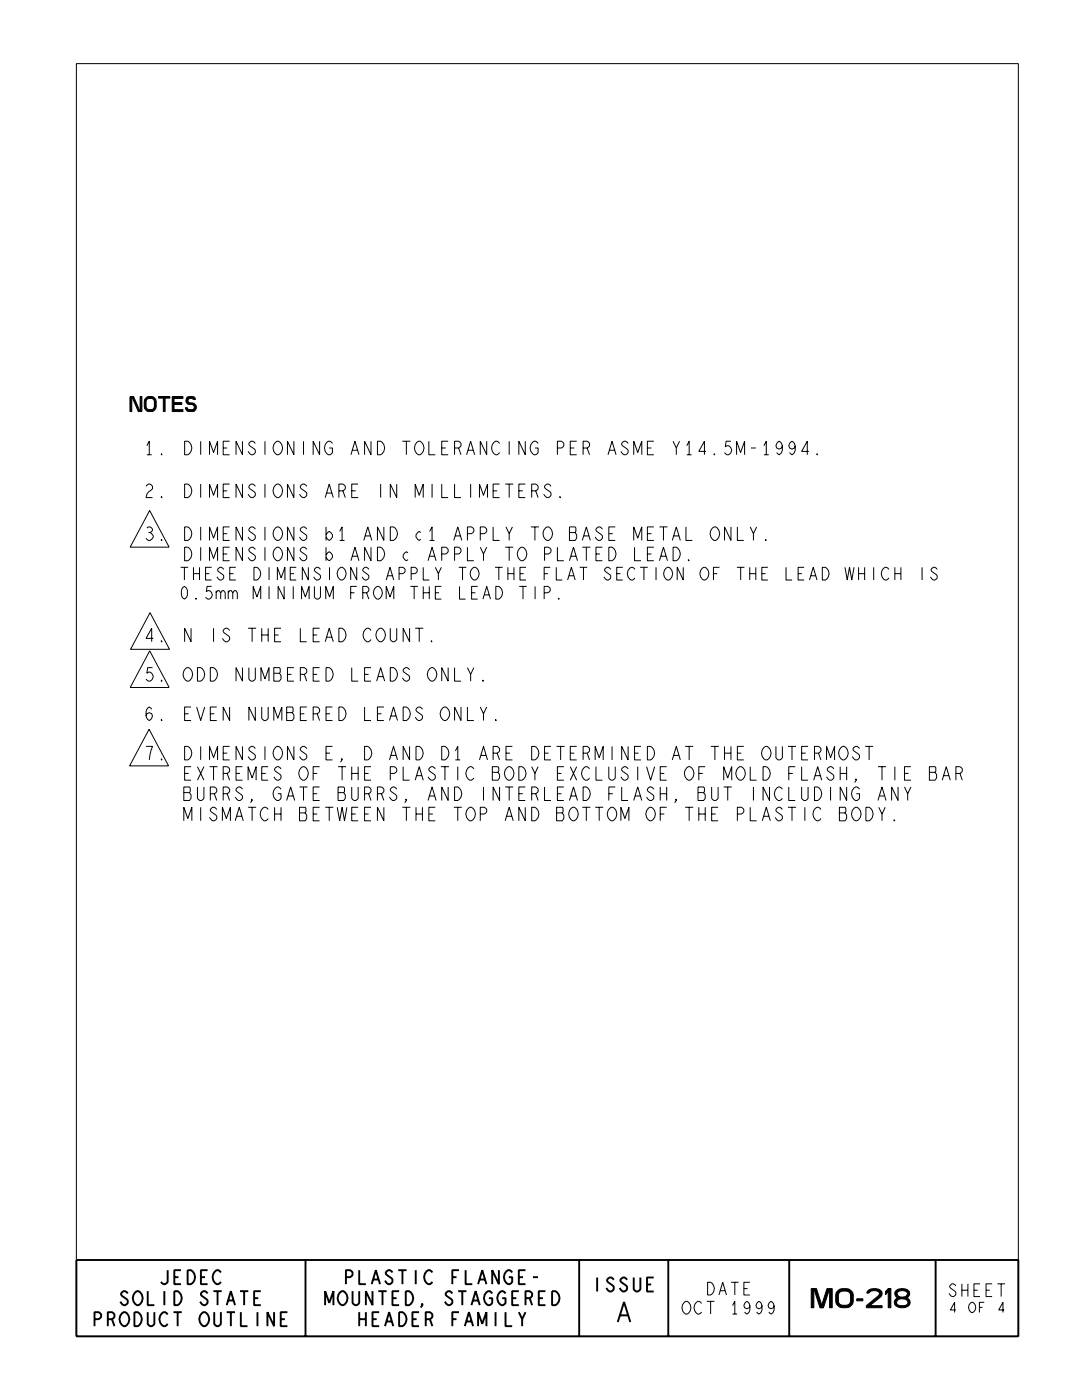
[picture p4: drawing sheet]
<svg xmlns="http://www.w3.org/2000/svg" width="216mm" height="279mm" viewBox="0 0 216 279" stroke-linecap="round" stroke-linejoin="round" font-family="sans-serif">
<g fill="none" stroke="#000" stroke-width=".38">
<path d="M15.2 251.5h188v15.2h-188zM25.5 258.1l-.5-.4a.7 .7 0 0 0-.8 .7l.5 .4a.94 .94 0 0 1 .6 1.4l-.3 .3h-.3l-.7-.7M27 257.9l.3-.2a1.42 1.42 0 0 1 1.2 1.4 1.42 1.42 0 0 1-1.2 1.4 1.6 1.6 0 0 1-.3-2.6zM29.5 257.7v2.8h1.3M32.8 257.7v2.8M33.5 253.5v2.3l-.5 .5h-.4l-.5-.5M34.8 257.7a1.27 1.27 0 0 1 1.5 1.4 1.27 1.27 0 0 1-1.5 1.4zM34.8 254.9h.8M36.1 253.5h-1.3v2.8h1.3M37.4 253.5a1.4 1.4 0 0 1 1.4 2.1l-.7 .7h-.7zM40.1 254.9h.8M41.4 253.5h-1.3v2.8h1.3"/>
<path d="M41.4 258.1l-.5-.4a.7 .7 0 0 0-.8 .7l.5 .4a.94 .94 0 0 1 .7 1.4l-.4 .3a1.05 1.05 0 0 1-1-.7M42.6 257.7h1.6M43.4 257.7v2.8M44.1 254l-.5-.5a1.42 1.42 0 0 0-1.2 1.4 1.42 1.42 0 0 0 1.2 1.4l.5-.5M45.6 259.5h1M47.9 257.7h1.6M48.7 257.7v2.8M50.7 259.1h.8M52 257.7h-1.3v2.8h1.3M61 251.5v15.2M67.9 257.9l.3-.2a1.42 1.42 0 0 1 1.2 1.4 1.42 1.42 0 0 1-1.2 1.4 1.6 1.6 0 0 1-.3-2.6zM69 254.9h.9l.3-.2 .1-.3v-.4l-.1-.3-.3-.2h-.9v2.8"/>
<path d="M70.3 257.7v2.3l.5 .5h.4l.5-.5v-2.3M71.7 253.5v2.8h1.3M74.2 256.3l.8-2.8 .8 2.8M74.3 257.7v2.8l-1.3-2.8v2.8M74.5 255.4h1M75.5 257.7h1.7M76.3 257.7v2.8M78.3 254l-.5-.5a.7 .7 0 0 0-.8 .7l.5 .5a.94 .94 0 0 1 .6 1.4l-.3 .2a1.05 1.05 0 0 1-1-.7M78.3 259.1h.8M79.5 253.5h1.6M79.6 257.7h-1.3v2.8h1.3M80.3 253.5v2.8"/>
<path d="M81 257.7a1.27 1.27 0 0 1 1.5 1.4 1.27 1.27 0 0 1-1.5 1.4zM83 253.5v2.8M86.3 254l-.5-.5a1.42 1.42 0 0 0-1.2 1.4 1.42 1.42 0 0 0 1.2 1.4l.5-.5M90.3 258.1l-.5-.4a.7 .7 0 0 0-.9 .7l.5 .4a.94 .94 0 0 1 .7 1.4l-.3 .3a1.05 1.05 0 0 1-1-.7M90.3 254.9h.8M91.4 257.7h1.7M91.6 253.5h-1.3v2.8M92.2 257.7v2.8M92.9 253.5v2.8h1.3M94.4 259.5h1M95.4 256.3l.8-2.8 .9 2.8M95.7 255.4h1"/>
<path d="M98.2 258.1l-.5-.4a1.42 1.42 0 0 0-1.1 1.4 1.42 1.42 0 0 0 1.1 1.4l.5-.5v-.9h-.6M99.5 253.5v2.8l-1.3-2.8v2.8M100.9 258.1l-.5-.4a1.42 1.42 0 0 0-1.2 1.4 1.42 1.42 0 0 0 1.2 1.4l.5-.5v-.9h-.7M102.2 254l-.5-.5a1.42 1.42 0 0 0-1.2 1.4 1.42 1.42 0 0 0 1.2 1.4l.5-.5v-.9h-.7M102.2 259.1h.8M103.5 257.7h-1.3v2.8h1.3M103.5 254.9h.9M104.9 253.5h-1.4v2.8h1.4M104.9 259.1h.8l.3-.3 .2-.2v-.5l-.2-.2-.3-.2h-.8v2.8M105.7 259.1l.5 1.4M106.3 254.9h1M107.5 259.1h.8"/>
<path d="M108.8 257.7h-1.3v2.8h1.3M110.2 257.7a1.27 1.27 0 0 1 1.5 1.4 1.27 1.27 0 0 1-1.5 1.4zM115.6 251.5v15.2M119.2 255v2.7M122.5 255.4l-.5-.4a.7 .7 0 0 0-.9 .6l.5 .5a.94 .94 0 0 1 .7 1.4l-.3 .2a1.05 1.05 0 0 1-1-.7M125.1 255.4l-.5-.4a.7 .7 0 0 0-.8 .6l.5 .5a.94 .94 0 0 1 .7 1.4l-.4 .2a1.05 1.05 0 0 1-1-.7M126.5 255v2.3l.4 .4h.4l.5-.4v-2.3M129.1 256.3h.8M130.4 255h-1.3v2.7h1.3M133.4 251.5v15.2M157.5 251.5v15.2M186.7 251.5v15.2"/>
<path d="M18.9 263.3h.8l.3-.3 .2-.2v-.5l-.2-.2-.3-.2h-.8v2.8M21.5 263.3h.8l.4-.3 .1-.2v-.5l-.1-.2-.4-.2h-.8v2.8M22.3 263.3l.5 1.4M24.3 262.1l.4-.2a1.42 1.42 0 0 1 1.1 1.4 1.42 1.42 0 0 1-1.1 1.4 1.6 1.6 0 0 1-.4-2.6zM26.8 261.9a1.27 1.27 0 0 1 1.5 1.4 1.27 1.27 0 0 1-1.5 1.4zM29.5 261.9v2.3l.5 .5h.3l.5-.5v-2.3M33.5 262.3l-.5-.4a1.42 1.42 0 0 0-1.2 1.4 1.42 1.42 0 0 0 1.2 1.4l.5-.5M34.6 261.9h1.7M35.4 261.9v2.8M40.3 262.1l.3-.2a1.42 1.42 0 0 1 1.2 1.4 1.42 1.42 0 0 1-1.2 1.4 1.6 1.6 0 0 1-.3-2.6zM42.7 261.9v2.3l.5 .5h.4l.5-.5v-2.3M45.2 260.5l.9-2.8 .8 2.8"/>
<path d="M45.2 261.9h1.7M46.1 261.9v2.8M48.1 261.9v2.8h1.3M51.4 261.9v2.8M54.7 261.9v2.8l-1.3-2.8v2.8M56 263.3h.8M57.3 261.9h-1.3v2.8h1.3M64.9 260.5v-2.8l.8 2.3 .8-2.3v2.8M71.7 263.3h1.3M71.7 261.9v2.8M73 261.9v2.8M74.3 263.3h.9"/>
<path d="M75.7 261.9h-1.4v2.8h1.4M76.8 264.7l.8-2.8 .9 2.8M77.2 263.7h.9M79.6 261.9a1.27 1.27 0 0 1 1.5 1.4 1.27 1.27 0 0 1-1.5 1.4zM82.3 263.3h.8M83.6 261.9h-1.3v2.8h1.3M84.3 260.5l-.2-.3h.2v.3l-.3 .4M84.9 263.3h.9l.3-.3 .2-.2v-.5l-.2-.2-.3-.2h-.9v2.8M85.8 263.3l.5 1.4M90.3 263.3h.8M91.6 261.9h-1.3v2.8M92.7 264.7l.9-2.8 .8 2.8"/>
<path d="M93.1 263.7h1M94.1 260.5l.8-2.8 .8 2.8M95.4 264.7v-2.8l.8 2.3 .9-2.3v2.8M98.9 261.9v2.8M100.9 261.9v2.8h1.3M103.5 261.9l.7 1.4v1.4M104.9 261.9l-.7 1.4M123.3 263.8l1.2-4 1.3 4M123.8 262.5h1.5"/>
</g>
<g fill="none" stroke="#000" stroke-width=".2">
<path d="M15.2 12.7h188v254h-188zM29.1 97.1l.5-.5h.3l.5 .5v.4l-.8 .7-.3 .4-.2 .7h1.3M29.3 89l.5-.9v2.7M29.3 90.8h1M32.2 90.5l.1 .3h-.1zM32.2 99.1l.1 .2h-.1zM36.8 88.1a1.35 1.35 0 0 1 1.4 .7 1.35 1.35 0 0 1-.2 1.5l-.5 .5h-.7zM36.8 96.6a1.35 1.35 0 0 1 1.3 2l-.6 .7h-.7zM40 88.1v2.7M40 96.6v2.7M41.8 90.8v-2.7l.8 2.2 .8-2.2v2.7M41.8 99.3v-2.7l.8 2.3 .8-2.3v2.7"/>
<path d="M44.5 89.4h.8M44.5 98h.8M45.8 88.1h-1.3v2.7h1.3M45.8 96.6h-1.3v2.7h1.3M48.4 88.1v2.7l-1.3-2.7v2.7M48.4 96.6v2.7l-1.3-2.7v2.7M50.9 88.5l-.4-.4a.67 .67 0 0 0-.8 .6l1.2 1.2v.4l-.4 .5a1.02 1.02 0 0 1-1-.7M50.9 97.1l-.4-.5a.67 .67 0 0 0-.8 .7l.4 .4a.91 .91 0 0 1 .7 1.4l-.3 .2h-.4l-.6-.7M52.9 88.1v2.7M52.9 96.6v2.7M55 88.3l.3-.2h.3a1.43 1.43 0 0 1 .8 1.4 1.43 1.43 0 0 1-1.1 1.3 1.55 1.55 0 0 1-.3-2.5zM55 96.8l.3-.2a1.37 1.37 0 0 1 1.1 1.4 1.37 1.37 0 0 1-1.1 1.3 1.55 1.55 0 0 1-.3-2.5z"/>
<path d="M58.6 88.1v2.7l-1.2-2.7v2.7M58.6 96.6v2.7l-1.2-2.7v2.7M60.6 88.1v2.7M61.2 97.1l-.5-.5a.67 .67 0 0 0-.8 .7l1.3 1.1v.5l-.5 .4a1.02 1.02 0 0 1-.9-.7M63.8 88.1v2.7l-1.3-2.7v2.7M64.9 99.3l.8-2.7 .8 2.7M65.2 98.4h1M66.3 88.5l-.4-.4a1.37 1.37 0 0 0-1.2 1.3 1.37 1.37 0 0 0 1.2 1.4l.4-.5v-.9h-.6M67.6 98h.8l.3-.3 .2-.2v-.4l-.2-.3-.3-.2h-.8v2.7M68.4 98l.5 1.3M70 90.8l.8-2.7 .8 2.7M70.2 98h.8"/>
<path d="M70.3 89.9h1M71.5 96.6h-1.3v2.7h1.3M74 88.1v2.7l-1.3-2.7v2.7M75.3 88.1a1.35 1.35 0 0 1 1.3 2l-.6 .7h-.7zM76 96.6v2.7M79.2 96.6v2.7l-1.3-2.7v2.7M80.3 88.1h1.6M81.1 88.1v2.7M82.8 99.3v-2.7l.8 2.3 .9-2.3v2.7M83.2 88.3l.3-.2a1.37 1.37 0 0 1 1.1 1.3 1.37 1.37 0 0 1-1.1 1.4 1.55 1.55 0 0 1-.3-2.5zM85.6 88.1v2.7h1.3M86.2 96.6v2.7"/>
<path d="M88.1 96.6v2.7h1.3M88.1 89.4h.8M89.4 88.1h-1.3v2.7h1.3M90.7 89.4h.8l.3-.2 .2-.2v-.5l-.2-.2-.3-.2h-.8v2.7M90.7 96.6v2.7h1.3M91.5 89.4l.5 1.4M93.1 90.8l.8-2.7 .8 2.7M93.4 89.9h1M93.9 96.6v2.7M95.7 99.3v-2.7l.8 2.3 .8-2.3v2.7M97.1 88.1v2.7l-1.3-2.7v2.7M98.4 98h.8"/>
<path d="M99.7 88.5l-.5-.4a1.37 1.37 0 0 0-1.1 1.3 1.37 1.37 0 0 0 1.1 1.4l.5-.5M99.7 96.6h-1.3v2.7h1.3M100.8 96.6h1.6M101.6 88.1v2.7M101.6 96.6v2.7M103.5 98h.8M104.8 88.1v2.7l-1.3-2.7v2.7M104.8 96.6h-1.3v2.7h1.3M106.1 98h.8l.3-.3 .2-.2v-.4l-.2-.3-.3-.2h-.8v2.7M106.9 98l.5 1.3M107.4 88.5l-.5-.4a1.37 1.37 0 0 0-1.1 1.3 1.37 1.37 0 0 0 1.1 1.4l.5-.5v-.9h-.7M109.9 97.1l-.4-.5a.67 .67 0 0 0-.8 .7l1.2 1.1v.5l-.4 .4a1.02 1.02 0 0 1-1-.7"/>
<path d="M111.2 89.4h.8l.3-.2 .2-.2v-.5l-.2-.2-.3-.2h-.8v2.7M111.7 99.1l.2 .2h-.2zM113.8 89.4h.8M115.1 88.1h-1.3v2.7h1.3M116.4 89.4h.8l.3-.2 .1-.2v-.5l-.1-.2-.3-.2h-.8v2.7M117.2 89.4l.4 1.4M121.3 90.8l.8-2.7 .8 2.7M121.6 89.9h1M125.3 88.5l-.4-.4a.67 .67 0 0 0-.9 .6l.5 .5a.91 .91 0 0 1 .7 1.3l-.3 .3h-.4l-.6-.7M126.5 90.8v-2.7l.8 2.2 .8-2.2v2.7M129.2 89.4h.8M130.5 88.1h-1.3v2.7h1.3"/>
<path d="M134.3 88.1l.6 1.3v1.4M135.6 88.1l-.7 1.3M137 89l.5-.9v2.7M137 90.8h1M140.9 90.1h-1.5l1.2-2v2.7M142.5 90.5l.1 .3h-.1zM145.9 88.1h-1l-.2 1.1 .3-.2a.9 .9 0 0 1 1 .9 .9 .9 0 0 1-1 .9l-.4-.5M147 90.8v-2.7l.8 2.2 .8-2.2v2.7M149.9 89.4h.9M152.4 89l.5-.9v2.7M152.4 90.8h1M156.1 89l-.1 .4-.5 .2-.5-.2a.98 .98 0 0 1 .5-1.3l.3 .2a1.71 1.71 0 0 1-.3 2.5l-.5-.5"/>
<path d="M158.7 89l-.2 .4-.5 .2-.4-.2a.98 .98 0 0 1 .4-1.3l.4 .2a1.71 1.71 0 0 1-.4 2.5l-.4-.5M161.4 90.1h-1.4l1.1-2v2.7M163 90.5l.2 .3h-.2zM29.3 105.4l.3-.2a.67 .67 0 0 1 .8 .6l-.5 .5a.78 .78 0 0 1 .6 1.1 .78 .78 0 0 1-1.2 .2l-.2-.2M29.6 106.3h.3M32.2 107.6l.1 .3h-.1zM33.7 109.2h-7.7l3.9-7.3 3.9 7.3M36 113.2h1.5M36.5 117.2l.3-.2 .3 .2a1.61 1.61 0 0 1-.3 2.4l-.3-.2a1.76 1.76 0 0 1 0-2.2zM36.8 113.2v2.6M36.8 105.2a1.36 1.36 0 0 1 1.4 .7 1.36 1.36 0 0 1-.2 1.5l-.5 .5h-.7zM36.8 109.2a1.35 1.35 0 0 1 1.4 .8 1.35 1.35 0 0 1-.2 1.5l-.5 .4h-.7z"/>
<path d="M38.6 113.2v2.6M38.6 114.5h1.2M39.1 119.4l.1 .2h-.1zM39.8 113.2v2.6M40 105.2v2.7M40 109.2v2.7M41 114.5h.8M41.8 107.9v-2.7l.8 2.2 .8-2.2v2.7M41.8 111.9v-2.7l.8 2.3 .8-2.3v2.7M42.2 113.2h-1.2v2.6h1.2M42.2 117h-.9l-.1 1.1 .3-.2a.85 .85 0 0 1 .9 .8 .85 .85 0 0 1-.9 .9l-.5-.5M43.1 118.3l.3-.4h.3l.3 .4v1.3"/>
<path d="M43.1 117.9v1.7M44 118.3l.3-.4h.3l.3 .4v1.3M44.5 106.5h.8M44.5 110.6h.8M44.6 113.6l-.4-.4a.63 .63 0 0 0-.8 .7l.5 .4a.86 .86 0 0 1 .6 1.2l-.3 .3a.96 .96 0 0 1-.9-.7M45.5 118.3l.3-.4h.3l.3 .4v1.3M45.5 117.9v1.7M45.8 105.2h-1.3v2.7h1.3M45.8 109.2h-1.3v2.7h1.3M45.8 114.5h.8M46.4 118.3l.3-.4h.4l.3 .4v1.3M47.1 113.2h-1.3v2.6h1.3"/>
<path d="M48.4 105.2v2.7l-1.3-2.7v2.7M48.4 109.2v2.7l-1.3-2.7v2.7M50.5 119.6v-2.6l.8 2.1 .7-2.1v2.6M50.7 113.2a1.27 1.27 0 0 1 1.3 1.3 1.27 1.27 0 0 1-1.3 1.3zM50.9 105.6l-.4-.4a.67 .67 0 0 0-.8 .6l1.2 1.2v.4l-.4 .5a1.02 1.02 0 0 1-1-.7M50.9 109.7l-.4-.5a.67 .67 0 0 0-.8 .7l1.2 1.1v.5l-.4 .4a1.02 1.02 0 0 1-1-.7M52.9 105.2v2.7M52.9 109.2v2.7M53.7 113.2v2.6M53.7 117v2.6M55 105.4l.3-.2a1.37 1.37 0 0 1 1.1 1.3 1.37 1.37 0 0 1-1.1 1.4 1.55 1.55 0 0 1-.3-2.5zM55 109.4l.3-.2a1.37 1.37 0 0 1 1.1 1.4 1.37 1.37 0 0 1-1.1 1.3 1.55 1.55 0 0 1-.3-2.5z"/>
<path d="M55.3 115.8v-2.6l.8 2.1 .8-2.1v2.6M56.7 117v2.6l-1.2-2.6v2.6M57.9 114.5h.8M58.5 117v2.6M58.6 105.2v2.7l-1.2-2.7v2.7M58.6 109.2v2.7l-1.2-2.7v2.7M59.1 113.2h-1.2v2.6h1.2M60.2 119.6v-2.6l.7 2.1 .8-2.1v2.6M61.2 105.6l-.5-.4a.67 .67 0 0 0-.8 .6l1.1 .9 .2 .3v.4l-.5 .5h-.3l-.6-.7M61.2 109.7l-.5-.5a.67 .67 0 0 0-.8 .7l.5 .4a.91 .91 0 0 1 .6 1.4l-.3 .2h-.3l-.6-.7M61.5 113.2v2.6l-1.2-2.6v2.6M62.7 117v2.1l.5 .5h.3l.4-.5v-2.1"/>
<path d="M63.9 113.6l-.4-.4a.63 .63 0 0 0-.8 .7l.5 .4a.86 .86 0 0 1 .6 1.2l-.3 .3a.96 .96 0 0 1-.9-.7M65 119.6v-2.6l.8 2.1 .7-2.1v2.6M65.1 106.7l.6-.6 .6 .6v.5l-.6 .7-.6-.7M65.1 110.8l.6-.7 .6 .7v.4l-.6 .7-.6-.7M65.1 105.2v2.7M65.1 109.2v2.7M65.8 113.2v2.6M67.7 113.4l.3-.2a1.29 1.29 0 0 1 1.1 1.3 1.29 1.29 0 0 1-1.1 1.3 1.46 1.46 0 0 1-.3-2.4zM67.8 106.1l.5-.9v2.7M67.8 107.9h.9M70 118.3h.7M70 111.9l.8-2.7 .8 2.7"/>
<path d="M70.3 111h1M71.2 113.2v2.6l-1.2-2.6v2.6M71.2 117h-1.2v2.6M72.4 118.3h.7l.3-.2 .2-.2-.2-.7-.3-.2h-.7v2.6M72.6 107.9l.8-2.7 .8 2.7M72.9 107h1M73.1 118.3l.5 1.3M73.6 113.6l-.5-.4a.63 .63 0 0 0-.7 .7l.4 .4a.86 .86 0 0 1 .6 1.2l-.3 .3a.96 .96 0 0 1-.9-.7M74 109.2v2.7l-1.3-2.7v2.7M75 117.2l.3-.2a1.29 1.29 0 0 1 1 1.3 1.29 1.29 0 0 1-1 1.3 1.46 1.46 0 0 1-.3-2.4zM75.3 109.2a1.3 1.3 0 0 1 1.3 .6 1.3 1.3 0 0 1 0 1.4l-.6 .7h-.7zM76.6 105.2v2.7l-1.3-2.7v2.7"/>
<path d="M77.1 115.8l.7-2.6 .8 2.6M77.1 119.6v-2.6l.7 2.1 .8-2.1v2.6M77.4 114.9h.9M77.9 105.2a1.35 1.35 0 0 1 1.3 2l-.7 .7h-.6zM79.6 114.5h.8l.3-.2 .1-.2-.1-.7-.3-.2h-.8v2.6M81.4 110.3l-.3-.2-.7 .7v.4l.4 .5 .3 .2 .3-.2M81.9 117h1.5M82 114.5h.8l.3-.2 .1-.2-.1-.7-.3-.2h-.8v2.6M82.6 117v2.6M84 106.3l-.4-.2-.6 .6v.5l.3 .4 .3 .3 .4-.3M84.5 113.2v2.6h1.2M84.5 118.3h1.2"/>
<path d="M84.5 117v2.6M85.4 111.9l.8-2.7 .8 2.7M85.7 117v2.6M85.7 106.1l.5-.9v2.7M85.7 107.9h1M85.7 111h1M86.9 113.2l.6 1.3v1.3M86.9 118.3h.7M88.1 117h-1.2v2.6h1.2M88.1 113.2l-.6 1.3M88.1 110.6h.8l.4-.3 .1-.2v-.4l-.1-.3-.4-.2h-.8v2.7M90.5 107.9l.8-2.7 .8 2.7"/>
<path d="M90.7 110.6h.8l.3-.3 .2-.2v-.4l-.2-.3-.3-.2h-.8v2.7M90.9 107h.9M91.5 113.2h1.5M91.7 117v2.6h1.2M92.3 113.2v2.6M93.3 106.5h.8l.3-.2 .2-.2v-.5l-.2-.2-.3-.2h-.8v2.7M93.3 109.2v2.7h1.3M94.1 118.3h.8M94.3 113.4l.3-.2a1.29 1.29 0 0 1 1 1.3 1.29 1.29 0 0 1-1 1.3 1.46 1.46 0 0 1-.3-2.4zM95.3 117h-1.2v2.6h1.2M95.8 106.5h.8l.4-.2 .1-.2v-.5l-.1-.2-.4-.2h-.8v2.7M95.8 109.2l.7 1.4v1.3"/>
<path d="M96.4 119.6l.7-2.6 .8 2.6M96.7 118.7h.9M97.1 109.2l-.6 1.4M98.4 105.2v2.7h1.3M98.8 113.2h1.5M98.9 117a1.27 1.27 0 0 1 1.4 1.3 1.27 1.27 0 0 1-1.4 1.3zM99.5 113.2v2.6M100.8 109.2h1.6M101 105.2l.6 1.3v1.4M101.3 114.5h1.3M101.3 113.2v2.6M101.6 109.2v2.7"/>
<path d="M102.2 105.2l-.6 1.3M102.6 113.2v2.6M103.6 117h1.5M103.7 109.4l.3-.2h.3a1.43 1.43 0 0 1 .9 1.5 1.43 1.43 0 0 1-1.2 1.2 1.55 1.55 0 0 1-.3-2.5zM103.8 114.5h.7M104.4 117v2.6M105 113.2h-1.2v2.6h1.2M105.9 105.2h1.6M106.7 105.2v2.7M106.8 117v2.6M108.6 118.3h.7l.3-.2 .2-.2-.2-.7-.3-.2h-.7v2.6M108.6 114.5h.7"/>
<path d="M108.7 110.6h.8l.3-.3 .1-.2v-.4l-.1-.3-.3-.2h-.8v2.7M108.8 105.4l.3-.2a1.37 1.37 0 0 1 1.2 1.3 1.37 1.37 0 0 1-1.2 1.4 1.55 1.55 0 0 1-.3-2.5zM109.8 113.2h-1.2v2.6M111 113.2v2.6h1.2M111.2 109.2v2.7h1.3M111.4 119.4l.2 .2h-.2zM113.3 115.8l.7-2.6 .8 2.6M113.6 114.9h.9M113.6 105.2h1.2l.1 .2v.7l-.1 .2 .3 .4v.7l-.3 .5h-1.2zM113.6 111.9l.8-2.7 .8 2.7M113.6 106.3h1.2M113.9 111h1"/>
<path d="M115.7 113.2h1.5M116.2 107.9l.8-2.7 .8 2.7M116.2 109.2h1.6M116.4 113.2v2.6M116.5 107h1M117 109.2v2.7M118.9 110.6h.8M120.2 105.6l-.5-.4a.67 .67 0 0 0-.8 .6l.5 .5a.91 .91 0 0 1 .6 1.3l-.3 .3h-.3l-.6-.7M120.2 109.2h-1.3v2.7h1.3M121.5 109.2a1.35 1.35 0 0 1 1.3 .8 1.35 1.35 0 0 1-.2 1.5l-.5 .4h-.6zM121.5 106.5h.8M121.9 113.6l-.5-.4a.63 .63 0 0 0-.8 .7l.5 .4a.86 .86 0 0 1 .6 1.2l-.3 .3a.96 .96 0 0 1-.9-.7"/>
<path d="M122.8 105.2h-1.3v2.7h1.3M123.1 114.5h.7M124.3 113.2h-1.2v2.6h1.2M126.5 107.9v-2.7l.8 2.2 .8-2.2v2.7M126.6 109.2v2.7h1.3M126.7 113.6l-.5-.4a1.29 1.29 0 0 0-1 1.3 1.29 1.29 0 0 0 1 1.3l.5-.5M127.7 113.2h1.5M128.5 113.2v2.6M129.2 106.5h.8M129.2 110.6h.8M130.5 105.2h-1.3v2.7h1.3M130.5 109.2h-1.3v2.7h1.3"/>
<path d="M130.9 113.2v2.6M131.6 111.9l.8-2.7 .8 2.7M131.6 105.2h1.6M131.9 111h1M132.4 105.2v2.7M132.9 113.4l.3-.2a1.29 1.29 0 0 1 1 1.3 1.29 1.29 0 0 1-1 1.3 1.46 1.46 0 0 1-.3-2.4zM134.1 107.9l.8-2.7 .9 2.7M134.3 109.2a1.35 1.35 0 0 1 1.3 .8 1.35 1.35 0 0 1-.2 1.5l-.5 .4h-.6zM134.5 107h.9M136.3 113.2v2.6l-1.2-2.6v2.6M136.9 105.2v2.7h1.3M137.4 111.7l.1 .2h-.1z"/>
<path d="M140.1 113.4l.3-.2a1.29 1.29 0 0 1 1.1 1.3 1.29 1.29 0 0 1-1.1 1.3 1.46 1.46 0 0 1-.3-2.4zM142.2 105.4l.3-.2a1.37 1.37 0 0 1 1.1 1.3 1.37 1.37 0 0 1-1.1 1.4 1.55 1.55 0 0 1-.3-2.5zM142.4 114.5h.7M143.6 113.2h-1.2v2.6M145.9 105.2v2.7l-1.3-2.7v2.7M147 113.2h1.5M147.1 105.2v2.7h1.3M147.8 113.2v2.6M149.6 114.5h1.2M149.6 113.2v2.6M149.7 105.2l.6 1.3v1.4M150.8 113.2v2.6"/>
<path d="M151 105.2l-.7 1.3M152 114.5h.8M152.7 107.6l.2 .3h-.2zM153.2 113.2h-1.2v2.6h1.2M156.8 113.2v2.6h1.2M159.3 114.5h.7M160.5 113.2h-1.2v2.6h1.2M161.5 115.8l.8-2.6 .7 2.6M161.8 114.9h.9M164.1 113.2a1.27 1.27 0 0 1 1.3 1.3 1.27 1.27 0 0 1-1.3 1.3zM168.6 113.2l.5 2.6 .4-2.6 .5 2.6 .4-2.6M171.3 114.5h1.2"/>
<path d="M171.3 113.2v2.6M172.5 113.2v2.6M174.3 113.2v2.6M177.4 113.6l-.5-.4a1.29 1.29 0 0 0-1.1 1.3 1.29 1.29 0 0 0 1.1 1.3l.5-.5M178.6 114.5h1.2M178.6 113.2v2.6M179.8 113.2v2.6M184 113.2v2.6M187 113.6l-.4-.4a.63 .63 0 0 0-.8 .7l.5 .4a.86 .86 0 0 1 .6 1.2l-.3 .3a.96 .96 0 0 1-1-.7M30.4 133.2h-.9l-.2 1.2 .3-.3a.9 .9 0 0 1 1 .9 .9 .9 0 0 1-1 .9l-.5-.4M30.6 127.4h-1.5l1.2-2v2.7M32.2 127.9l.1 .2h-.1z"/>
<path d="M32.2 135.7l.1 .2h-.1zM33.7 137.2h-7.7l3.9-7.3 3.9 7.3M33.8 129.6h-7.7l3.8-7.3 3.9 7.3M37 133.5l.3-.3h.3a1.43 1.43 0 0 1 .9 1.5 1.43 1.43 0 0 1-1.2 1.2 1.55 1.55 0 0 1-.3-2.4zM38.1 125.4v2.7l-1.3-2.7v2.7M39.4 133.2a1.35 1.35 0 0 1 1.3 2.1l-.7 .6h-.6zM42 133.2a1.35 1.35 0 0 1 1.3 2.1l-.7 .6h-.6zM42.6 125.4v2.7M45.8 125.8l-.5-.4a.67 .67 0 0 0-.8 .7l1.2 .9 .1 .2v.4l-.5 .5h-.3l-.6-.7M48.4 133.2v2.7l-1.3-2.7v2.7M49.5 125.4h1.6M49.7 133.2v2.3l.4 .4h.4l.4-.4v-2.3"/>
<path d="M50.3 125.4v2.7M52.1 135.9v-2.7l.8 2.3 .8-2.3v2.7M52.2 125.4v2.7M52.2 126.7h1.3M53.5 125.4v2.7M54.6 133.2h1.2l.1 .3v.6l-.1 .3 .3 .4v.7l-.3 .4h-1.2zM54.6 134.4h1.2M54.8 126.7h.8M56.1 125.4h-1.3v2.7h1.3M57.4 134.6h.8M58.6 133.2h-1.2v2.7h1.2M59.9 125.4v2.7h1.3"/>
<path d="M59.9 134.6h.8l.3-.2 .2-.3v-.4l-.2-.2-.3-.3h-.8v2.7M60.7 134.6l.5 1.3M62.5 126.7h.8M62.5 134.6h.8M63.8 125.4h-1.3v2.7h1.3M63.8 133.2h-1.3v2.7h1.3M64.9 128.1l.8-2.7 .8 2.7M65.1 133.2a1.35 1.35 0 0 1 1.2 2.1l-.6 .6h-.6zM65.2 127.2h1M67.6 125.4a1.35 1.35 0 0 1 1.3 .7 1.35 1.35 0 0 1-.2 1.5l-.4 .5h-.7zM70.2 133.2v2.7h1.3M72.7 134.6h.8"/>
<path d="M74 125.8l-.5-.4a1.37 1.37 0 0 0-1.1 1.3 1.37 1.37 0 0 0 1.1 1.4l.5-.5M74 133.2h-1.3v2.7h1.3M75.2 135.9l.8-2.7 .8 2.7M75.5 125.6l.3-.2h.3a1.43 1.43 0 0 1 .8 1.4 1.43 1.43 0 0 1-1.1 1.3 1.55 1.55 0 0 1-.3-2.5zM75.5 135h.9M77.9 125.4v2.2l.5 .5h.3l.5-.5v-2.2M77.9 133.2a1.35 1.35 0 0 1 1.3 2.1l-.7 .6h-.6zM81.7 125.4v2.7l-1.3-2.7v2.7M81.7 133.7l-.5-.5a.67 .67 0 0 0-.8 .7l1.3 1.1v.5l-.5 .4a1.02 1.02 0 0 1-.9-.6M82.8 125.4h1.7M83.6 125.4v2.7M85.7 133.5l.4-.3a1.37 1.37 0 0 1 1.1 1.4 1.37 1.37 0 0 1-1.1 1.3 1.55 1.55 0 0 1-.4-2.4z"/>
<path d="M86.1 127.9l.1 .2h-.1zM89.4 133.2v2.7l-1.3-2.7v2.7M90.7 133.2v2.7h1.3M93.3 133.2l.6 1.4v1.3M94.6 133.2l-.7 1.4M96.3 135.7l.2 .2h-.2zM29.1 149h1.3l-.3 .9-.3 1.8M29.7 145.5l3.9 7.3h-7.7zM30.3 141.5l-.5-.4-.3 .2a1.71 1.71 0 0 0 .3 2.5 .98 .98 0 0 0 .5-1.4l-.5-.2-.5 .2-.2 .5M32.2 143.6l.1 .2h-.1zM32.2 151.4l.1 .3h-.1zM36.7 157.1h1.1l.2 .2v.7l-.2 .2 .3 .4v.7l-.3 .5h-1.1z"/>
<path d="M36.7 158.2h1.1M36.8 149a1.36 1.36 0 0 1 1.4 .7 1.36 1.36 0 0 1-.2 1.5l-.5 .5h-.7zM36.8 142.4h.8M36.8 154.4h.8M38.1 141.1h-1.3v2.7h1.3M38.1 153h-1.3v2.7h1.3M39.2 141.1l.8 2.7 .8-2.7M39.4 157.1v2.2l.5 .5h.3l.5-.5v-2.2M39.4 153l1.3 2.7M40 149v2.7M40.7 153l-1.3 2.7M41.8 151.7v-2.7l.8 2.2 .8-2.2v2.7"/>
<path d="M41.8 153h1.6M42 158.4h.8l.3-.2 .2-.2v-.5l-.2-.2-.3-.2h-.8v2.7M42 142.4h.8M42.6 153v2.7M42.8 158.4l.5 1.4M43.3 141.1h-1.3v2.7h1.3M44.5 154.4h.8l.4-.3 .1-.2v-.4l-.1-.3-.4-.2h-.8v2.7M44.5 158.4h.8l.4-.2 .1-.2v-.5l-.1-.2-.4-.2h-.8v2.7M44.5 150.3h.8M45.3 154.4l.5 1.3M45.3 158.4l.5 1.4M45.8 141.1v2.7l-1.3-2.7v2.7"/>
<path d="M45.8 149h-1.3v2.7h1.3M47.1 154.4h.8M48.4 149v2.7l-1.3-2.7v2.7M48.4 153h-1.3v2.7h1.3M48.4 157.5l-.5-.4a.67 .67 0 0 0-.8 .6l.5 .5a.91 .91 0 0 1 .6 1.3l-.3 .3h-.3l-.7-.7M49.5 155.7v-2.7l.8 2.3 .8-2.3v2.7M50.3 159.8l-.2-.3h.2v.3l-.3 .4M50.9 141.1v2.7l-1.2-2.7v2.7M50.9 149.4l-.4-.4a.67 .67 0 0 0-.8 .6l1.2 1.2v.4l-.4 .5a1.02 1.02 0 0 1-1-.7M52.2 141.1v2.2l.5 .5h.3l.5-.5v-2.2M52.2 154.4h.8M52.9 149v2.7"/>
<path d="M53.5 153h-1.3v2.7h1.3M54.6 143.8v-2.7l.8 2.2 .8-2.2v2.7M55 149.2l.3-.2a1.37 1.37 0 0 1 1.1 1.3 1.37 1.37 0 0 1-1.1 1.4 1.55 1.55 0 0 1-.3-2.5zM56.1 153.5l-.5-.5a.67 .67 0 0 0-.8 .7l1.3 1.1v.5l-.5 .4a1.02 1.02 0 0 1-1-.7M56.1 157.5l-.5-.4a1.37 1.37 0 0 0-1.1 1.3 1.37 1.37 0 0 0 1.1 1.4l.5-.5v-.9h-.7M57.2 141.1h1.1l.2 .2v.7l-.2 .2 .3 .5v.6l-.3 .5h-1.1zM57.2 159.8l.8-2.7 .8 2.7M57.2 142.2h1.1M57.5 158.9h1M58.6 149v2.7l-1.2-2.7v2.7M59.8 157.1h1.6M59.9 142.4h.8"/>
<path d="M60.1 153.2l.3-.2a1.37 1.37 0 0 1 1.1 1.4 1.37 1.37 0 0 1-1.1 1.3 1.55 1.55 0 0 1-.3-2.5zM60.6 157.1v2.7M61.2 141.1h-1.3v2.7h1.3M61.2 149.4l-.5-.4a.67 .67 0 0 0-.8 .6l.5 .5a.91 .91 0 0 1 .6 1.3l-.3 .3h-.3l-.6-.7M62.5 142.4h.8l.3-.2 .2-.2v-.5l-.2-.2-.3-.2h-.8v2.7M62.5 154.4h.8M62.5 158.4h.8M63.3 142.4l.5 1.4M63.8 153h-1.3v2.7M63.8 157.1h-1.3v2.7h1.3M65.1 142.4h.8M65.1 150.3h.8"/>
<path d="M66.3 141.1h-1.2v2.7h1.2M66.3 149h-1.2v2.7h1.2M67.5 157.1h1.1l.1 .2v.7l-.1 .2 .3 .4v.7l-.3 .5h-1.1zM67.5 153h1.6M67.5 158.2h1.1M67.6 141.1a1.35 1.35 0 0 1 1.3 .7 1.35 1.35 0 0 1-.2 1.5l-.4 .5h-.7zM68.3 151.7l-.2-.3h.2v.3l-.4 .4M68.3 153v2.7M70.2 157.1v2.2l.5 .5h.3l.5-.5v-2.2M70.2 154.4h1.3M70.2 153v2.7M71.5 153v2.7"/>
<path d="M72.7 141.1v2.7h1.3M72.7 149a1.36 1.36 0 0 1 1.4 .7 1.36 1.36 0 0 1-.2 1.5l-.5 .5h-.7zM72.7 158.4h.8l.4-.2 .1-.2v-.5l-.1-.2-.4-.2h-.8v2.7M72.7 154.4h.8M73.5 158.4l.5 1.4M74 153h-1.3v2.7h1.3M75.3 158.4h.8l.3-.2 .2-.2v-.5l-.2-.2-.3-.2h-.8v2.7M75.3 142.4h.8M76.1 158.4l.5 1.4M76.6 141.1h-1.3v2.7h1.3M77.7 143.8l.8-2.7 .8 2.7M77.7 151.7l.8-2.7 .8 2.7"/>
<path d="M77.9 154.4h.8l.3-.3 .2-.2v-.4l-.2-.3-.3-.2h-.8v2.7M78 142.9h1M78 150.8h1M79.2 157.5l-.5-.4a.67 .67 0 0 0-.8 .6l.5 .5a.91 .91 0 0 1 .6 1.3l-.3 .3h-.3l-.7-.7M80.4 141.1a1.35 1.35 0 0 1 1.3 2l-.6 .7h-.7zM80.4 153v2.7h1.3M81.1 159.8l-.2-.3h.2v.3l-.3 .4M81.7 149v2.7l-1.3-2.7v2.7M82.8 155.7l.8-2.7 .9 2.7M83 149a1.35 1.35 0 0 1 1.3 2l-.7 .7h-.6zM83.2 154.8h.9M84.3 141.5l-.5-.4a.67 .67 0 0 0-.8 .7l1.1 .9 .2 .2v.4l-.5 .5h-.3l-.7-.7"/>
<path d="M85.4 159.8l.8-2.7 .8 2.7M85.7 158.9h1M86.9 153.5l-.5-.5a.67 .67 0 0 0-.8 .7l1.3 1.1v.5l-.5 .4a1.02 1.02 0 0 1-1-.7M88 153h1.6M88.1 149a1.35 1.35 0 0 1 1.3 2l-.6 .7h-.7zM88.3 141.3l.3-.2a1.37 1.37 0 0 1 1.1 1.3 1.37 1.37 0 0 1-1.1 1.4 1.55 1.55 0 0 1-.3-2.5zM88.8 153v2.7M89.4 157.1v2.7l-1.3-2.7v2.7M90.7 157.1a1.35 1.35 0 0 1 1.3 .7 1.35 1.35 0 0 1-.2 1.5l-.5 .5h-.6zM90.9 149.9l.4-.9v2.7M90.9 151.7h.9M91.3 153v2.7"/>
<path d="M92 141.1v2.7l-1.3-2.7v2.7M93.3 141.1v2.7h1.3M94.6 153.5l-.5-.5a1.37 1.37 0 0 0-1.2 1.4 1.37 1.37 0 0 0 1.2 1.3l.5-.4M95.7 151.7l.8-2.7 .8 2.7M95.8 141.1l.7 1.3v1.4M96 150.8h1M96.5 157.1v2.7M97.1 141.1l-.6 1.3M98.2 153h1.2l.1 .2v.7l-.1 .2 .3 .5v.7l-.3 .4h-1.2zM98.2 154.1h1.2M98.4 150.3h.8l.3-.2 .2-.2v-.5l-.2-.2-.3-.2h-.8v2.7M98.9 143.6l.1 .2h-.1z"/>
<path d="M99.2 150.3l.5 1.4M99.7 157.1v2.7l-1.3-2.7v2.7M100.8 157.1h1.6M101 150.3h.8M101.1 153.2l.3-.2h.4a1.43 1.43 0 0 1 .8 1.5 1.43 1.43 0 0 1-1.2 1.2 1.55 1.55 0 0 1-.3-2.5zM101.6 157.1v2.7M102.2 149h-1.2v2.7h1.2M103.5 153a1.35 1.35 0 0 1 1.4 .8 1.35 1.35 0 0 1-.2 1.5l-.5 .4h-.7zM103.5 158.4h.8M104.8 157.1h-1.3v2.7h1.3M106.1 149a1.35 1.35 0 0 1 1.3 2l-.7 .7h-.6zM106.1 153l.6 1.4v1.3"/>
<path d="M106.1 158.4h.8l.3-.2 .2-.2v-.5l-.2-.2-.3-.2h-.8v2.7M106.9 158.4l.5 1.4M107.4 153l-.7 1.4M108.7 157.1v2.7h1.2M108.7 150.3h.8M109.9 149h-1.2v2.7h1.2M111.1 149h1.6M111.2 154.4h.8M111.2 158.4h.8M111.9 149v2.7M112.5 153h-1.3v2.7h1.3M112.5 157.1h-1.3v2.7h1.3"/>
<path d="M113.6 159.8l.8-2.7 .8 2.7M113.8 150.3h.8M113.8 153l1.3 2.7M113.9 158.9h1M115.1 149h-1.3v2.7h1.3M115.1 153l-1.3 2.7M116.4 150.3h.8l.3-.2 .1-.2v-.5l-.1-.2-.3-.2h-.8v2.7M116.4 157.1a1.35 1.35 0 0 1 1.3 .7 1.35 1.35 0 0 1-.2 1.5l-.5 .5h-.6zM117.2 150.3l.4 1.4M117.6 153.5l-.4-.5a1.37 1.37 0 0 0-1.2 1.4 1.37 1.37 0 0 0 1.2 1.3l.4-.4M118.8 151.7v-2.7l.8 2.2 .8-2.2v2.7M118.9 153v2.7h1.3"/>
<path d="M121.5 153v2.3l.5 .4h.3l.5-.4v-2.3M121.5 158.4h.8M122.1 149v2.7M122.8 157.1h-1.3v2.7M124 157.1v2.7h1.3M125.3 149v2.7l-1.3-2.7v2.7M125.3 153.5l-.4-.5a.67 .67 0 0 0-.9 .7l.5 .4a.91 .91 0 0 1 .7 1.4l-.3 .2h-.4l-.6-.7M126.5 159.8l.8-2.7 .8 2.7M126.6 150.3h.8M126.8 158.9h.9M127.3 153v2.7M127.9 149h-1.3v2.7h1.3"/>
<path d="M129 153l.8 2.7 .8-2.7M129.2 149a1.35 1.35 0 0 1 1.3 2l-.7 .7h-.6zM130.5 157.5l-.5-.4a.67 .67 0 0 0-.8 .6l.5 .5a.91 .91 0 0 1 .6 1.3l-.3 .3h-.3l-.7-.7M131.7 154.4h.8M131.7 158.4h1.3M131.7 157.1v2.7M133 153h-1.3v2.7h1.3M133 157.1v2.7M134.1 151.7l.8-2.7 .9 2.7M134.5 150.8h.9M134.9 159.8l-.1-.3h.1v.3l-.3 .4M136.7 149h1.6"/>
<path d="M137 153.2l.4-.2h.3a1.43 1.43 0 0 1 .8 1.5 1.43 1.43 0 0 1-1.1 1.2 1.55 1.55 0 0 1-.4-2.5zM137.5 149v2.7M139.3 157.1h1.1l.2 .2v.7l-.2 .2 .3 .4v.7l-.3 .5h-1.1zM139.3 158.2h1.1M139.4 154.4h.8M140.7 153h-1.3v2.7M141.8 149h1.6M142 157.1v2.2l.5 .5h.3l.5-.5v-2.2M142.6 149v2.7M144.4 155.7v-2.7l.8 2.3 .8-2.3v2.7M144.4 157.1h1.6M144.6 150.3h1.3"/>
<path d="M144.6 149v2.7M145.2 157.1v2.7M145.9 149v2.7M147.1 150.3h.8M147.3 153.2l.3-.2h.3a1.43 1.43 0 0 1 .9 1.5 1.43 1.43 0 0 1-1.2 1.2 1.55 1.55 0 0 1-.3-2.5zM148.4 149h-1.3v2.7h1.3M149.7 153v2.7h1.3M150.3 157.1v2.7M152.3 153a1.3 1.3 0 0 1 1.3 .6 1.3 1.3 0 0 1-.1 1.4l-.6 .7h-.6zM152.4 149.2l.3-.2a1.37 1.37 0 0 1 1.2 1.3 1.37 1.37 0 0 1-1.2 1.4 1.55 1.55 0 0 1-.3-2.5zM153.5 157.1v2.7l-1.2-2.7v2.7M154.8 149v2.2l.5 .5h.3l.5-.5v-2.2"/>
<path d="M156.1 157.5l-.5-.4a1.37 1.37 0 0 0-1.1 1.3 1.37 1.37 0 0 0 1.1 1.4l.5-.5M157.2 149h1.6M157.4 157.1v2.7h1.3M157.4 154.4h.8M158 149v2.7M158.7 153h-1.3v2.7M160 153v2.7h1.2M160 157.1v2.2l.4 .5h.4l.4-.5v-2.2M160 150.3h.8M161.2 149h-1.2v2.7h1.2M162.4 155.7l.8-2.7 .8 2.7M162.5 150.3h.8l.3-.2 .2-.2v-.5l-.2-.2-.3-.2h-.8v2.7"/>
<path d="M162.5 157.1a1.3 1.3 0 0 1 1.3 .5 1.3 1.3 0 0 1 0 1.5l-.6 .7h-.7zM162.7 154.8h.9M163.3 150.3l.5 1.4M164.9 151.7v-2.7l.8 2.2 .8-2.2v2.7M165.7 157.1v2.7M166.4 153.5l-.5-.5a.67 .67 0 0 0-.8 .7l1.1 .9 .2 .2v.5l-.5 .4h-.3l-.7-.7M167.7 154.4h1.2M167.7 153v2.7M167.8 149.2l.3-.2a1.37 1.37 0 0 1 1.2 1.3 1.37 1.37 0 0 1-1.2 1.4 1.55 1.55 0 0 1-.3-2.5zM168.9 157.1v2.7l-1.2-2.7v2.7M168.9 153v2.7M170.9 155.7l-.2-.2h.2v.2l-.4 .5"/>
<path d="M171.5 149.4l-.5-.4a.67 .67 0 0 0-.8 .6l1.3 1.2v.4l-.5 .5a1.02 1.02 0 0 1-.9-.7M171.5 157.5l-.5-.4a1.37 1.37 0 0 0-1.1 1.3 1.37 1.37 0 0 0 1.1 1.4l.5-.5v-.9h-.6M172.6 149h1.6M173.4 149v2.7M175.2 159.8l.8-2.7 .8 2.7M175.2 153h1.6M175.5 158.9h1M176 153v2.7M178.6 153v2.7M179.2 157.1v2.7l-1.3-2.7v2.7M180.5 157.1l.6 1.3v1.4M180.5 154.4h.8"/>
<path d="M181.8 153h-1.3v2.7h1.3M181.8 157.1l-.7 1.3M185.4 153h1.2l.1 .2v.7l-.1 .2 .3 .5v.7l-.3 .4h-1.2zM185.4 154.1h1.2M188 155.7l.8-2.7 .8 2.7M188.3 154.8h1M190.7 154.4h.8l.4-.3 .1-.2v-.4l-.1-.3-.4-.2h-.8v2.7M191.5 154.4l.5 1.3M36.7 163.8v-2.7l.8 2.3 .8-2.3v2.7M40 161.1v2.7M43.3 161.6l-.5-.5a.67 .67 0 0 0-.8 .7l1.3 1.1v.5l-.5 .4a1.02 1.02 0 0 1-1-.7M44.4 163.8v-2.7l.8 2.3 .8-2.3v2.7"/>
<path d="M46.9 163.8l.8-2.7 .8 2.7M47.3 162.9h.9M49.5 161.1h1.6M50.3 161.1v2.7M53.5 161.6l-.5-.5h-.3a1.43 1.43 0 0 0-.8 1.5 1.43 1.43 0 0 0 1.1 1.2l.5-.4M54.8 161.1v2.7M54.8 162.5h1.3M56.1 161.1v2.7M59.8 161.1h1.1l.1 .2v.7l-.1 .2 .3 .5v.7l-.3 .4h-1.1zM59.8 162.2h1.1M62.5 162.5h.8M63.8 161.1h-1.3v2.7h1.3"/>
<path d="M64.9 161.1h1.6M65.7 161.1v2.7M67.3 161.1l.5 2.7 .5-2.7 .4 2.7 .5-2.7M70.2 162.5h.8M71.5 161.1h-1.3v2.7h1.3M72.7 162.5h.8M74 161.1h-1.3v2.7h1.3M76.6 161.1v2.7l-1.3-2.7v2.7M80.3 161.1h1.6M81.1 161.1v2.7M83 162.5h1.3M83 161.1v2.7"/>
<path d="M84.3 161.1v2.7M85.6 162.5h.8M86.9 161.1h-1.3v2.7h1.3M90.5 161.1h1.6M91.3 161.1v2.7M93.4 161.3l.3-.2h.4a1.43 1.43 0 0 1 .8 1.5 1.43 1.43 0 0 1-1.2 1.2 1.55 1.55 0 0 1-.3-2.5zM95.8 162.5h.8l.4-.3 .1-.2v-.4l-.1-.3-.4-.2h-.8v2.7M100.8 163.8l.8-2.7 .8 2.7M101.1 162.9h1M104.8 161.1v2.7l-1.3-2.7v2.7M106.1 161.1a1.36 1.36 0 0 1 1.3 .8 1.36 1.36 0 0 1-.2 1.5l-.5 .4h-.6zM111.1 161.1h1.1l.1 .2v.7l-.1 .2 .3 .5v.7l-.3 .4h-1.1z"/>
<path d="M111.1 162.2h1.1M113.9 161.3l.4-.2a1.37 1.37 0 0 1 1.1 1.4 1.37 1.37 0 0 1-1.1 1.3 1.55 1.55 0 0 1-.4-2.5zM116.2 161.1h1.6M117 161.1v2.7M118.8 161.1h1.6M119.6 161.1v2.7M121.6 161.3l.4-.2a1.37 1.37 0 0 1 1.1 1.4 1.37 1.37 0 0 1-1.1 1.3 1.55 1.55 0 0 1-.4-2.5zM123.9 163.8v-2.7l.8 2.3 .8-2.3v2.7M129.3 161.3l.4-.2h.3a1.43 1.43 0 0 1 .8 1.5 1.43 1.43 0 0 1-1.1 1.2 1.55 1.55 0 0 1-.4-2.5zM131.7 162.5h.8M133 161.1h-1.3v2.7M136.7 161.1h1.6"/>
<path d="M137.5 161.1v2.7M139.4 162.5h1.3M139.4 161.1v2.7M140.7 161.1v2.7M142 162.5h.8M143.3 161.1h-1.3v2.7h1.3M147.1 162.5h.8l.4-.3 .1-.2v-.4l-.1-.3-.4-.2h-.8v2.7M149.7 161.1v2.7h1.3M152.1 163.8l.8-2.7 .8 2.7M152.4 162.9h1M156.1 161.6l-.5-.5a.67 .67 0 0 0-.8 .7l1.3 1.1v.5l-.5 .4a1.02 1.02 0 0 1-.9-.7M157.2 161.1h1.6"/>
<path d="M158 161.1v2.7M160.6 161.1v2.7M163.8 161.6l-.5-.5h-.3a1.43 1.43 0 0 0-.8 1.5 1.43 1.43 0 0 0 1.1 1.2l.5-.4M167.5 161.1h1.1l.2 .2v.7l-.2 .2 .3 .5v.7l-.3 .4h-1.1zM167.5 162.2h1.1M170.4 161.3l.3-.2h.3a1.43 1.43 0 0 1 .8 1.5 1.43 1.43 0 0 1-1.1 1.2 1.55 1.55 0 0 1-.3-2.5zM172.8 161.1a1.36 1.36 0 0 1 1.3 .8 1.36 1.36 0 0 1-.2 1.5l-.5 .4h-.6zM175.3 161.1l.7 1.4v1.3M176.6 161.1l-.6 1.4M178.4 163.6l.2 .2h-.2zM136.5 259.9l.3-.2a1.29 1.29 0 0 1 1.1 1.3 1.29 1.29 0 0 1-1.1 1.3 1.46 1.46 0 0 1-.3-2.4zM141 259.7h1.6"/>
<path d="M141.2 255.9a1.31 1.31 0 0 1 1.3 .8 1.31 1.31 0 0 1-.4 1.5l-.3 .2h-.6zM141.8 259.7v2.6M143.5 258.4l.7-2.5 .8 2.5M143.8 257.6h.9M145.9 255.9h1.5M146.6 255.9v2.5M148.4 257.2h.8M149.6 255.9h-1.2v2.5h1.2M190.7 256.6l-.4-.4a.64 .64 0 0 0-.8 .7l.5 .4a.86 .86 0 0 1 .6 1.2l-.3 .3a.96 .96 0 0 1-.9-.7M191.9 256.2v2.6M191.9 257.5h1.2M193.1 256.2v2.6"/>
<path d="M194.3 257.5h.8M195.5 256.2h-1.2v2.6h1.2M196.4 259.9h-1v2M196.8 257.5h.7M198 256.2h-1.2v2.6h1.2M199 256.2h1.5M199.8 256.2v2.6M140 260.1l-.5-.4a1.29 1.29 0 0 0-1 1.3 1.29 1.29 0 0 0 1 1.3l.5-.5M146.2 260.6l.4-.9v2.6M146.2 262.3h.9M149.6 260.6l-.1 .4-.5 .2-.4-.2a.92 .92 0 0 1 .4-1.3l.3 .2a1.6 1.6 0 0 1-.3 2.4l-.4-.5M152.1 260.6l-.2 .4-.5 .2-.4-.2a.92 .92 0 0 1 .4-1.3l.3 .2a1.6 1.6 0 0 1-.3 2.4l-.4-.5"/>
<path d="M154.5 260.6l-.2 .4-.4 .2-.5-.2a.92 .92 0 0 1 .5-1.3l.3 .2a1.6 1.6 0 0 1-.3 2.4l-.5-.5M190.7 261.4h-1.1l.9-1.5v2M193.6 260.1l.3-.2a1.03 1.03 0 0 1 .8 1 1.03 1.03 0 0 1-.8 1 1.16 1.16 0 0 1-.3-1.8zM195.4 260.9h.6M200.4 261.4h-1.1l.8-1.5v2"/>
</g>
<g fill="#000" stroke="#000" stroke-width=".2">
<path d="M25.9 79.1h.4v3h-.4zM26.3 79.1h.3l1.4 3h-.4zM28 79.1h.3v3h-.3zM31.6 79.1h2.3v.4h-2.3zM32.6 79.5h.3v2.6h-.3zM34.4 79.1h.3v3h-.3zM34.7 79.1h1.8v.4h-1.8zM37.3 79.3l.6-.2a.82 .82 0 0 1 1.1 .6h-.5v-.1a.72 .72 0 0 0-.9 .1l-.1 .3 .4 .4v.3a.84 .84 0 0 1-.8-.5 .84 .84 0 0 1 .2-.9zM29.1 79.4a1.18 1.18 0 0 1 1.3-.3 1.18 1.18 0 0 1 .8 1.1h-.4a.63 .63 0 0 0-.6-.7h-.5a.63 .63 0 0 0-.6 .7v.9a.63 .63 0 0 0 .6 .6h.5a.63 .63 0 0 0 .6-.6h.4a1.2 1.2 0 0 1-1.2 1.1 1.2 1.2 0 0 1-1.2-1.1v-1.3zM30.8 80.2h.4v.9h-.4zM34.7 80.3h1.6v.4h-1.6zM34.7 81.7h1.8v.4h-1.8z"/>
<path d="M37.9 80.4a.99 .99 0 0 1 1.2 1.2 1.19 1.19 0 0 1-1.1 .6 1.19 1.19 0 0 1-1-.8h.4l.1 .2 .3 .1h.6a.53 .53 0 0 0 .4-.5 .53 .53 0 0 0-.5-.5h-.4zM161.9 257.2h.5v3.8h-.5zM162.4 257.2h.5l1.2 3.8h-.5zM165 257.2h.5l-1.2 3.8h-.5zM165.5 257.2h.6v3.8h-.6zM167.1 257.7a2.09 2.09 0 0 1 3.1 .3l.1 .5h-.6a1.27 1.27 0 0 0-1.9-.8l-.3 .2a2.15 2.15 0 0 0 0 2.4 1.56 1.56 0 0 0 2.1-.3l.1-.3h.6a1.61 1.61 0 0 1-2.1 1.3 1.44 1.44 0 0 1-1.4-1.3v-1.2v-.5zM169.7 258.5h.6v1.2h-.6zM171 259.2h1.2v.4h-1.2zM173 257.7a2.1 2.1 0 0 1 2.9 0 .93 .93 0 0 1-.1 1.1l-2.2 1.8h2.4v.4h-3.1v-.4l2.4-2 .2-.5a1.35 1.35 0 0 0-2.1 0h-.4zM177.2 257.2h.6l-1.1 1.2v-.7zM177.2 257.2h.6v3.8h-.6zM178.5 258.1h.5v.1a.9 .9 0 0 0 .9 .7v.3a.86 .86 0 0 0-1 .9h-.4a.98 .98 0 0 1 .6-1.1 1.05 1.05 0 0 1-.6-.9z"/>
<path d="M178.6 257.7a1.99 1.99 0 0 1 2.8 0 1.08 1.08 0 0 1-1.2 1.5v-.3a.7 .7 0 0 0 .7-.3 .7 .7 0 0 0 0-.8 1.44 1.44 0 0 0-1.9 .3h-.5zM178.5 260.1h.4a1.52 1.52 0 0 0 2.3 0 .97 .97 0 0 0-1.3-.9v-.3a1.35 1.35 0 0 1 1.7 1.2 1.8 1.8 0 0 1-3.1 0z"/>
</g>
</svg>
